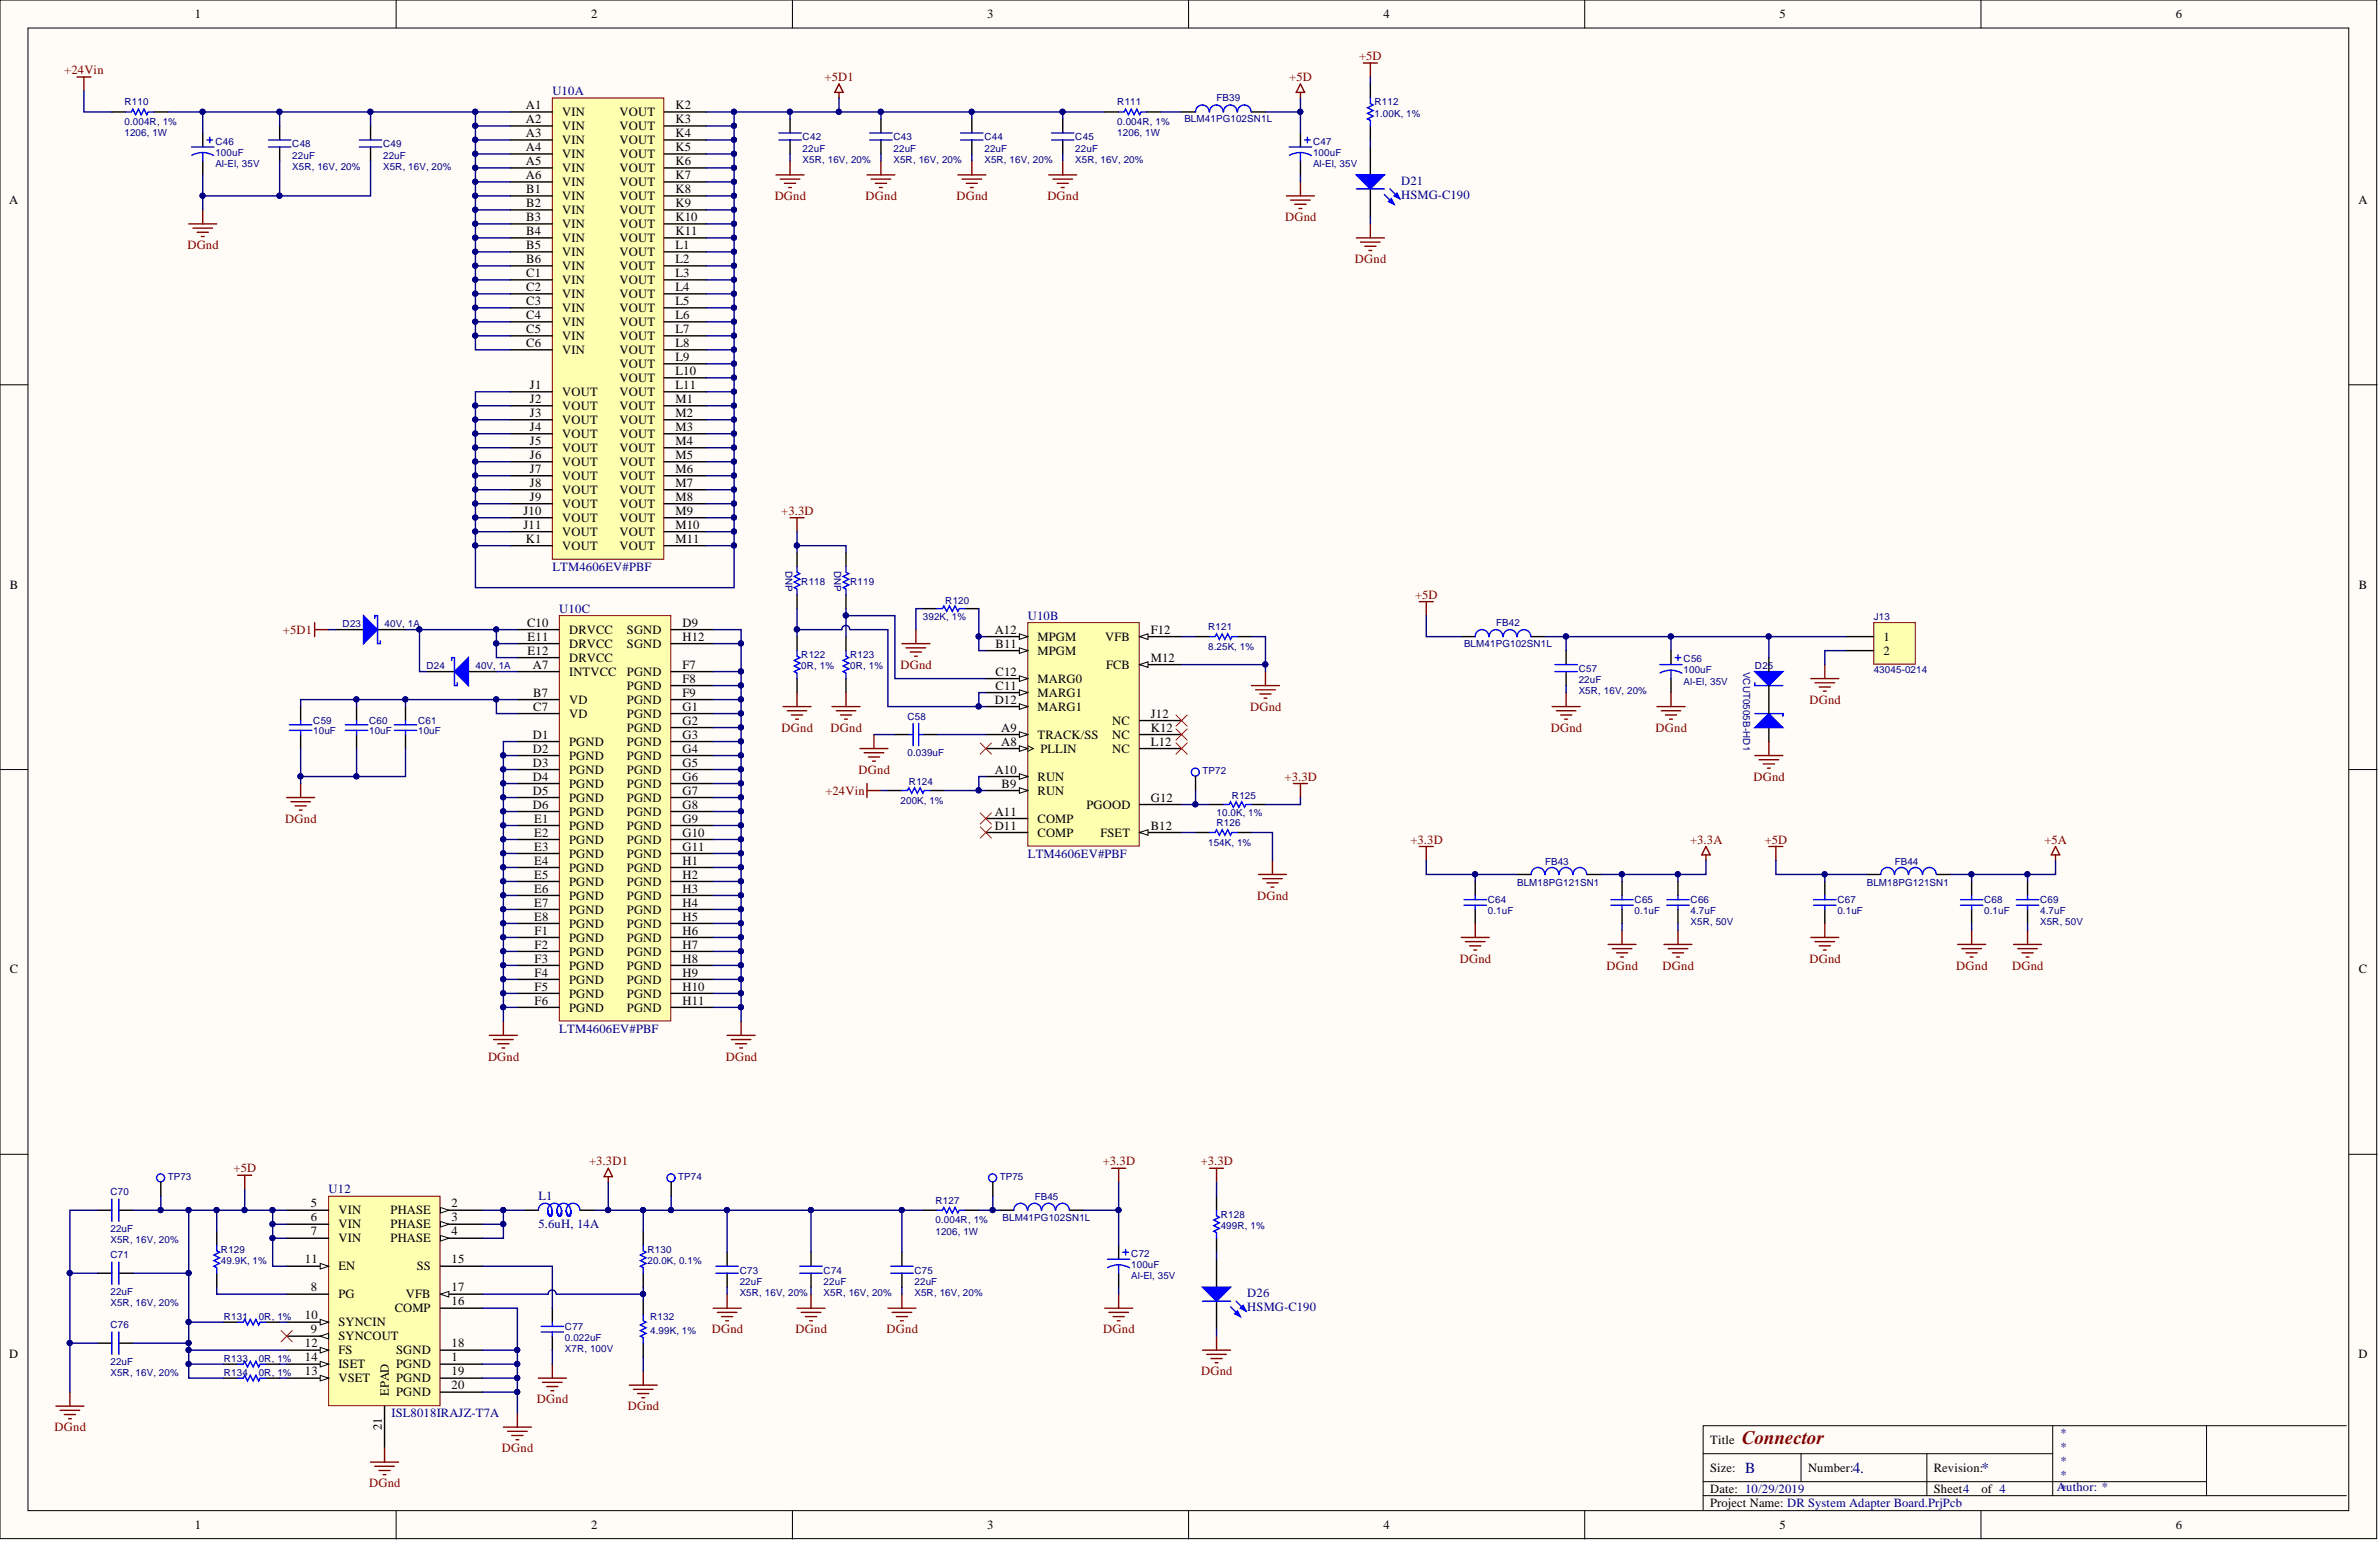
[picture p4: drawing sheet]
<svg xmlns="http://www.w3.org/2000/svg" width="431mm" height="279mm" viewBox="0 0 431 279" stroke-linecap="round" stroke-linejoin="round" font-family="sans-serif">
<defs><g id="words">
<text font-size="3.5" fill="#800000" x="316" y="261.8">Connector</text>
<g font-size="2.8" fill="#000080">
<text x="316.5" y="267">B</text>
<text x="336" y="267">4.</text>
<text x="359.3" y="267">*</text>
</g>
<g font-size="2.3">
<text x="35.3" y="3.3">1</text>
<text x="107.2" y="3.3">2</text>
<text x="179" y="3.3">3</text>
<text x="250.9" y="3.3">4</text>
<text x="322.7" y="3.3">5</text>
<text x="394.6" y="3.3">6</text>
<text x="95.4" y="19.8">A1</text>
<text x="95.4" y="22.3">A2</text>
<text x="101.9" y="21.1">VIN</text>
<text x="101.9" y="23.6">VIN</text>
<text x="112.3" y="21.1">VOUT</text>
<text x="112.3" y="23.6">VOUT</text>
<text x="122.5" y="19.8">K2</text>
<text x="122.5" y="22.3">K3</text>
<text x="95.4" y="24.9">A3</text>
<text x="95.4" y="27.4">A4</text>
<text x="95.4" y="29.9">A5</text>
<text x="101.9" y="26.1">VIN</text>
<text x="101.9" y="28.7">VIN</text>
<text x="112.3" y="26.1">VOUT</text>
<text x="112.3" y="28.7">VOUT</text>
<text x="122.5" y="24.9">K4</text>
<text x="122.5" y="27.4">K5</text>
<text x="122.5" y="29.9">K6</text>
<text x="95.4" y="32.5">A6</text>
<text x="95.4" y="35">B1</text>
<text x="101.9" y="31.2">VIN</text>
<text x="101.9" y="33.7">VIN</text>
<text x="112.3" y="31.2">VOUT</text>
<text x="112.3" y="33.7">VOUT</text>
<text x="122.5" y="32.5">K7</text>
<text x="122.5" y="35">K8</text>
<text x="1.7" y="37">A</text>
<text x="95.4" y="37.6">B2</text>
<text x="95.4" y="40.1">B3</text>
<text x="101.9" y="36.3">VIN</text>
<text x="101.9" y="38.8">VIN</text>
<text x="101.9" y="41.4">VIN</text>
<text x="112.3" y="41.4">VOUT</text>
<text x="112.3" y="36.3">VOUT</text>
<text x="112.3" y="38.8">VOUT</text>
<text x="122.5" y="40.1">K10</text>
<text x="122.5" y="37.6">K9</text>
<text x="427.7" y="37">A</text>
<text x="95.4" y="42.6">B4</text>
<text x="95.4" y="45.2">B5</text>
<text x="95.4" y="47.7">B6</text>
<text x="101.9" y="43.9">VIN</text>
<text x="101.9" y="46.4">VIN</text>
<text x="112.3" y="43.9">VOUT</text>
<text x="112.3" y="46.4">VOUT</text>
<text x="122.5" y="42.6">K11</text>
<text x="122.5" y="45.2">L1</text>
<text x="122.5" y="47.7">L2</text>
<text x="95.4" y="50.2">C1</text>
<text x="95.4" y="52.8">C2</text>
<text x="101.9" y="49">VIN</text>
<text x="101.9" y="51.5">VIN</text>
<text x="112.3" y="49">VOUT</text>
<text x="112.3" y="51.5">VOUT</text>
<text x="122.5" y="50.2">L3</text>
<text x="122.5" y="52.8">L4</text>
<text x="95.4" y="55.3">C3</text>
<text x="95.4" y="57.8">C4</text>
<text x="101.9" y="54">VIN</text>
<text x="101.9" y="56.6">VIN</text>
<text x="101.9" y="59.1">VIN</text>
<text x="112.3" y="54">VOUT</text>
<text x="112.3" y="56.6">VOUT</text>
<text x="112.3" y="59.1">VOUT</text>
<text x="122.5" y="55.3">L5</text>
<text x="122.5" y="57.8">L6</text>
<text x="95.4" y="60.4">C5</text>
<text x="95.4" y="62.9">C6</text>
<text x="101.9" y="61.6">VIN</text>
<text x="101.9" y="64.2">VIN</text>
<text x="112.3" y="61.6">VOUT</text>
<text x="112.3" y="64.2">VOUT</text>
<text x="122.5" y="60.4">L7</text>
<text x="122.5" y="62.9">L8</text>
<text x="122.5" y="65.5">L9</text>
<text x="96.1" y="70.5">J1</text>
<text x="101.9" y="71.8">VOUT</text>
<text x="112.3" y="69.3">VOUT</text>
<text x="112.3" y="71.8">VOUT</text>
<text x="112.3" y="66.7">VOUT</text>
<text x="122.5" y="68">L10</text>
<text x="122.5" y="70.5">L11</text>
<text x="96.1" y="73.1">J2</text>
<text x="96.1" y="75.6">J3</text>
<text x="101.9" y="74.3">VOUT</text>
<text x="101.9" y="76.9">VOUT</text>
<text x="112.3" y="74.3">VOUT</text>
<text x="112.3" y="76.9">VOUT</text>
<text x="122.5" y="73.1">M1</text>
<text x="122.5" y="75.6">M2</text>
<text x="96.1" y="78.1">J4</text>
<text x="96.1" y="80.7">J5</text>
<text x="96.1" y="83.2">J6</text>
<text x="101.9" y="79.4">VOUT</text>
<text x="101.9" y="81.9">VOUT</text>
<text x="112.3" y="79.4">VOUT</text>
<text x="112.3" y="81.9">VOUT</text>
<text x="122.5" y="78.1">M3</text>
<text x="122.5" y="80.7">M4</text>
<text x="122.5" y="83.2">M5</text>
<text x="96.1" y="85.7">J7</text>
<text x="96.1" y="88.3">J8</text>
<text x="101.9" y="84.5">VOUT</text>
<text x="101.9" y="87">VOUT</text>
<text x="101.9" y="89.6">VOUT</text>
<text x="112.3" y="84.5">VOUT</text>
<text x="112.3" y="87">VOUT</text>
<text x="112.3" y="89.6">VOUT</text>
<text x="122.5" y="85.7">M6</text>
<text x="122.5" y="88.3">M7</text>
<text x="94.9" y="93.4">J10</text>
<text x="94.9" y="95.9">J11</text>
<text x="96.1" y="90.8">J9</text>
<text x="101.9" y="94.6">VOUT</text>
<text x="101.9" y="92.1">VOUT</text>
<text x="112.3" y="92.1">VOUT</text>
<text x="112.3" y="94.6">VOUT</text>
<text x="122.5" y="95.9">M10</text>
<text x="122.5" y="90.8">M8</text>
<text x="122.5" y="93.4">M9</text>
<text x="95.4" y="98.4">K1</text>
<text x="101.9" y="97.2">VOUT</text>
<text x="101.9" y="99.7">VOUT</text>
<text x="112.3" y="97.2">VOUT</text>
<text x="112.3" y="99.7">VOUT</text>
<text x="122.5" y="98.4">M11</text>
<text x="1.8" y="106.7">B</text>
<text x="427.8" y="106.7">B</text>
<text x="95.6" y="113.7">C10</text>
<text x="123.8" y="113.7">D9</text>
<text x="95.7" y="116.2">E11</text>
<text x="95.7" y="118.7">E12</text>
<text x="103.2" y="117.5">DRVCC</text>
<text x="103.2" y="120">DRVCC</text>
<text x="103.2" y="114.9">DRVCC</text>
<text x="113.7" y="117.5">SGND</text>
<text x="113.7" y="114.9">SGND</text>
<text x="123.8" y="116.2">H12</text>
<text x="180.4" y="114.9">A12</text>
<text x="180.6" y="117.5">B11</text>
<text x="188.2" y="116.2">MPGM</text>
<text x="188.2" y="118.7">MPGM</text>
<text x="200.4" y="116.2">VFB</text>
<text x="208.7" y="120">M12</text>
<text x="208.7" y="114.9">F12</text>
<text x="341.6" y="116.2">1</text>
<text x="341.6" y="118.7">2</text>
<text x="96.6" y="121.3">A7</text>
<text x="103.2" y="122.5">INTVCC</text>
<text x="113.7" y="122.5">PGND</text>
<text x="113.7" y="125.1">PGND</text>
<text x="123.8" y="121.3">F7</text>
<text x="123.8" y="123.8">F8</text>
<text x="180.6" y="125.1">C11</text>
<text x="180.6" y="122.5">C12</text>
<text x="188.2" y="123.8">MARG0</text>
<text x="200.6" y="121.3">FCB</text>
<text x="96.7" y="126.3">B7</text>
<text x="96.7" y="128.9">C7</text>
<text x="103.2" y="127.6">VD</text>
<text x="103.2" y="130.1">VD</text>
<text x="113.7" y="130.1">PGND</text>
<text x="113.7" y="127.6">PGND</text>
<text x="123.8" y="128.9">G1</text>
<text x="123.8" y="131.4">G2</text>
<text x="123.8" y="126.3">F9</text>
<text x="180.4" y="127.6">D12</text>
<text x="188.2" y="126.3">MARG1</text>
<text x="188.2" y="128.9">MARG1</text>
<text x="201.7" y="131.4">NC</text>
<text x="208.7" y="130.1">J12</text>
<text x="96.6" y="133.9">D1</text>
<text x="96.6" y="136.5">D2</text>
<text x="103.2" y="135.2">PGND</text>
<text x="103.2" y="137.8">PGND</text>
<text x="113.7" y="132.7">PGND</text>
<text x="113.7" y="135.2">PGND</text>
<text x="113.7" y="137.8">PGND</text>
<text x="123.8" y="133.9">G3</text>
<text x="123.8" y="136.5">G4</text>
<text x="181.6" y="135.2">A8</text>
<text x="181.6" y="132.7">A9</text>
<text x="188.2" y="133.9">TRACK/SS</text>
<text x="188.7" y="136.5">PLLIN</text>
<text x="201.7" y="133.9">NC</text>
<text x="201.7" y="136.5">NC</text>
<text x="208.7" y="132.7">K12</text>
<text x="208.7" y="135.2">L12</text>
<text x="96.6" y="139">D3</text>
<text x="96.6" y="141.6">D4</text>
<text x="103.2" y="140.3">PGND</text>
<text x="103.2" y="142.8">PGND</text>
<text x="113.7" y="140.3">PGND</text>
<text x="113.7" y="142.8">PGND</text>
<text x="123.8" y="139">G5</text>
<text x="123.8" y="141.6">G6</text>
<text x="180.4" y="140.3">A10</text>
<text x="181.7" y="142.8">B9</text>
<text x="188.2" y="141.6">RUN</text>
<text x="96.6" y="144.1">D5</text>
<text x="96.6" y="146.6">D6</text>
<text x="96.9" y="149.2">E1</text>
<text x="103.2" y="145.4">PGND</text>
<text x="103.2" y="147.9">PGND</text>
<text x="113.7" y="145.4">PGND</text>
<text x="113.7" y="147.9">PGND</text>
<text x="123.8" y="144.1">G7</text>
<text x="123.8" y="146.6">G8</text>
<text x="123.8" y="149.2">G9</text>
<text x="180.4" y="147.9">A11</text>
<text x="188.2" y="149.2">COMP</text>
<text x="188.2" y="144.1">RUN</text>
<text x="197" y="146.6">PGOOD</text>
<text x="208.7" y="145.4">G12</text>
<text x="96.9" y="151.7">E2</text>
<text x="96.9" y="154.2">E3</text>
<text x="103.2" y="150.4">PGND</text>
<text x="103.2" y="153">PGND</text>
<text x="103.2" y="155.5">PGND</text>
<text x="113.7" y="153">PGND</text>
<text x="113.7" y="155.5">PGND</text>
<text x="113.7" y="150.4">PGND</text>
<text x="123.8" y="151.7">G10</text>
<text x="123.8" y="154.2">G11</text>
<text x="180.4" y="150.4">D11</text>
<text x="188.2" y="151.7">COMP</text>
<text x="199.6" y="151.7">FSET</text>
<text x="208.7" y="150.4">B12</text>
<text x="96.9" y="156.8">E4</text>
<text x="96.9" y="159.3">E5</text>
<text x="96.9" y="161.8">E6</text>
<text x="103.2" y="158">PGND</text>
<text x="103.2" y="160.6">PGND</text>
<text x="113.7" y="158">PGND</text>
<text x="113.7" y="160.6">PGND</text>
<text x="123.8" y="156.8">H1</text>
<text x="123.8" y="159.3">H2</text>
<text x="123.8" y="161.8">H3</text>
<text x="96.9" y="164.4">E7</text>
<text x="96.9" y="166.9">E8</text>
<text x="103.2" y="163.1">PGND</text>
<text x="103.2" y="165.7">PGND</text>
<text x="113.7" y="163.1">PGND</text>
<text x="113.7" y="165.7">PGND</text>
<text x="123.8" y="164.4">H4</text>
<text x="123.8" y="166.9">H5</text>
<text x="97" y="169.5">F1</text>
<text x="97" y="172">F2</text>
<text x="103.2" y="170.7">PGND</text>
<text x="103.2" y="173.3">PGND</text>
<text x="103.2" y="168.2">PGND</text>
<text x="113.7" y="168.2">PGND</text>
<text x="113.7" y="170.7">PGND</text>
<text x="113.7" y="173.3">PGND</text>
<text x="123.8" y="169.5">H6</text>
<text x="123.8" y="172">H7</text>
<text x="1.8" y="176.5">C</text>
<text x="97" y="174.5">F3</text>
<text x="97" y="177.1">F4</text>
<text x="97" y="179.6">F5</text>
<text x="103.2" y="175.8">PGND</text>
<text x="103.2" y="178.3">PGND</text>
<text x="113.7" y="175.8">PGND</text>
<text x="113.7" y="178.3">PGND</text>
<text x="123.8" y="179.6">H10</text>
<text x="123.8" y="174.5">H8</text>
<text x="123.8" y="177.1">H9</text>
<text x="427.8" y="176.5">C</text>
<text x="97" y="182.1">F6</text>
<text x="103.2" y="180.9">PGND</text>
<text x="103.2" y="183.4">PGND</text>
<text x="113.7" y="180.9">PGND</text>
<text x="113.7" y="183.4">PGND</text>
<text x="123.8" y="182.1">H11</text>
<text x="56.4" y="218.9">5</text>
<text x="56.4" y="221.5">6</text>
<text x="61.4" y="220.2">VIN</text>
<text x="70.8" y="220.2">PHASE</text>
<text x="81.9" y="218.9">2</text>
<text x="81.9" y="221.5">3</text>
<text x="56.4" y="224">7</text>
<text x="61.4" y="222.7">VIN</text>
<text x="61.4" y="225.3">VIN</text>
<text x="70.8" y="225.3">PHASE</text>
<text x="70.8" y="222.7">PHASE</text>
<text x="81.9" y="224">4</text>
<text x="55.3" y="229.1">11</text>
<text x="61.4" y="230.3">EN</text>
<text x="75.6" y="230.3">SS</text>
<text x="81.9" y="229.1">15</text>
<text x="55.3" y="239.2">10</text>
<text x="56.4" y="234.1">8</text>
<text x="61.4" y="235.4">PG</text>
<text x="71.6" y="238">COMP</text>
<text x="73.6" y="235.4">VFB</text>
<text x="81.9" y="236.7">16</text>
<text x="81.9" y="234.1">17</text>
<text x="55.3" y="244.3">12</text>
<text x="56.4" y="241.8">9</text>
<text x="61.4" y="243">SYNCOUT</text>
<text x="61.4" y="240.5">SYNCIN</text>
<text x="61.4" y="245.6">FS</text>
<text x="71.9" y="245.6">SGND</text>
<text x="81.9" y="244.3">18</text>
<text x="1.7" y="246.2">D</text>
<text x="55.3" y="249.4">13</text>
<text x="55.3" y="246.8">14</text>
<text x="61.4" y="250.6">VSET</text>
<text x="61.4" y="248.1">ISET</text>
<text x="71.9" y="250.6">PGND</text>
<text x="71.9" y="248.1">PGND</text>
<text x="81.9" y="249.4">19</text>
<text x="81.9" y="251.9">20</text>
<text x="81.9" y="246.8">1</text>
<text x="427.7" y="246.2">D</text>
<text x="70.5" y="253.2" transform="rotate(-90 70.5 253.2)">EPAD</text>
<text x="71.9" y="253.2">PGND</text>
<text x="69.2" y="259.3" transform="rotate(-90 69.2 259.3)">21</text>
<text x="310.1" y="261.8">Title</text>
<text x="310.1" y="266.9">Size:</text>
<text x="327.9" y="266.9">Number:</text>
<text x="350.7" y="266.9">Revision:</text>
<text x="310.1" y="270.7">Date: 10/29/2019</text>
<text x="310.1" y="273.2">Project Name: DR System Adapter Board.PrjPcb</text>
<text x="350.7" y="270.7">Sheet4</text>
<text x="359.3" y="270.7">of 4</text>
<text x="35.3" y="277.3">1</text>
<text x="107.2" y="277.3">2</text>
<text x="179" y="277.3">3</text>
<text x="250.9" y="277.3">4</text>
<text x="322.7" y="277.3">5</text>
<text x="394.6" y="277.3">6</text>
</g>
<g font-size="2.3" fill="#800000">
<text x="246.5" y="10.9">+5D</text>
<text x="11.7" y="13.5">+24Vin</text>
<text x="149.5" y="14.7">+5D1</text>
<text x="233.8" y="14.7">+5D</text>
<text x="140.5" y="36.3">DGnd</text>
<text x="157" y="36.3">DGnd</text>
<text x="173.5" y="36.3">DGnd</text>
<text x="189.9" y="36.3">DGnd</text>
<text x="233.1" y="40.1">DGnd</text>
<text x="34" y="45.2">DGnd</text>
<text x="245.7" y="47.7">DGnd</text>
<text x="141.7" y="93.4">+3.3D</text>
<text x="256.6" y="108.6">+5D</text>
<text x="51.3" y="114.9">+5D1</text>
<text x="163.3" y="121.3">DGnd</text>
<text x="226.7" y="128.9">DGnd</text>
<text x="328.2" y="127.6">DGnd</text>
<text x="141.8" y="132.7">DGnd</text>
<text x="150.6" y="132.7">DGnd</text>
<text x="281.2" y="132.7">DGnd</text>
<text x="300.3" y="132.7">DGnd</text>
<text x="155.7" y="140.3">DGnd</text>
<text x="233" y="141.6">+3.3D</text>
<text x="318" y="141.6">DGnd</text>
<text x="51.7" y="149.2">DGnd</text>
<text x="149.7" y="144.1">+24Vin</text>
<text x="255.8" y="153">+3.3D</text>
<text x="306.5" y="153">+3.3A</text>
<text x="320" y="153">+5D</text>
<text x="370.8" y="153">+5A</text>
<text x="228" y="163.1">DGnd</text>
<text x="264.8" y="174.5">DGnd</text>
<text x="291.4" y="175.8">DGnd</text>
<text x="301.5" y="175.8">DGnd</text>
<text x="328.2" y="174.5">DGnd</text>
<text x="354.8" y="175.8">DGnd</text>
<text x="364.9" y="175.8">DGnd</text>
<text x="88.5" y="192.3">DGnd</text>
<text x="131.6" y="192.3">DGnd</text>
<text x="42.4" y="212.6">+5D</text>
<text x="106.8" y="211.3">+3.3D1</text>
<text x="200" y="211.3">+3.3D</text>
<text x="217.8" y="211.3">+3.3D</text>
<text x="129.1" y="241.8">DGnd</text>
<text x="144.3" y="241.8">DGnd</text>
<text x="160.8" y="241.8">DGnd</text>
<text x="200.1" y="241.8">DGnd</text>
<text x="217.8" y="249.4">DGnd</text>
<text x="97.4" y="254.4">DGnd</text>
<text x="113.9" y="255.7">DGnd</text>
<text x="9.9" y="259.5">DGnd</text>
<text x="91" y="263.3">DGnd</text>
<text x="66.9" y="269.7">DGnd</text>
</g>
<g font-size="2.3" fill="#000080">
<text x="100.2" y="17.3">U10A</text>
<text x="254.1" y="33.5">D21</text>
<text x="254.1" y="36">HSMG-C190</text>
<text x="100.2" y="103.5">LTM4606EV#PBF</text>
<text x="101.4" y="111.1">U10C</text>
<text x="186.4" y="112.4">U10B</text>
<text x="186.4" y="155.5">LTM4606EV#PBF</text>
<text x="101.4" y="187.2">LTM4606EV#PBF</text>
<text x="59.6" y="216.4">U12</text>
<text x="97.6" y="217.7">L1</text>
<text x="97.6" y="222.7">5.6uH, 14A</text>
<text x="226.2" y="237.7">HSMG-C190</text>
<text x="226.2" y="235.2">D26</text>
<text x="71" y="257">ISL8018IRAJZ-T7A</text>
<text x="373.5" y="260.5">*</text>
<text x="373.5" y="263.1">*</text>
<text x="373.5" y="265.6">*</text>
<text x="373.5" y="268.1">*</text>
<text x="373" y="270.4">A</text>
<text x="373.5" y="270.7">*uthor: *</text>
</g>
<g font-size="1.8" fill="#000080">
<text x="22.6" y="19.1">R110</text>
<text x="22.6" y="22.7">0.004R, 1%</text>
<text x="202.6" y="19.1">R111</text>
<text x="202.6" y="22.7">0.004R, 1%</text>
<text x="214.8" y="22.2">BLM41PG102SN1L</text>
<text x="220.6" y="18.4">FB39</text>
<text x="249.3" y="19.1">R112</text>
<text x="249.3" y="21.1">1.00K, 1%</text>
<text x="22.6" y="24.7">1206, 1W</text>
<text x="39.1" y="28.2">100uF</text>
<text x="39.1" y="26.2">C46</text>
<text x="53" y="26.7">C48</text>
<text x="53" y="28.8">22uF</text>
<text x="69.5" y="26.7">C49</text>
<text x="69.5" y="28.8">22uF</text>
<text x="145.6" y="29.5">X5R, 16V, 20%</text>
<text x="145.6" y="25.5">C42</text>
<text x="145.6" y="27.5">22uF</text>
<text x="162" y="29.5">X5R, 16V, 20%</text>
<text x="162" y="25.5">C43</text>
<text x="162" y="27.5">22uF</text>
<text x="178.5" y="29.5">X5R, 16V, 20%</text>
<text x="178.5" y="25.5">C44</text>
<text x="178.5" y="27.5">22uF</text>
<text x="195" y="29.5">X5R, 16V, 20%</text>
<text x="195" y="25.5">C45</text>
<text x="195" y="27.5">22uF</text>
<text x="202.6" y="24.7">1206, 1W</text>
<text x="238.1" y="28.2">100uF</text>
<text x="238.1" y="26.2">C47</text>
<text x="39.1" y="30.3">Al-El, 35V</text>
<text x="53" y="30.8">X5R, 16V, 20%</text>
<text x="69.5" y="30.8">X5R, 16V, 20%</text>
<text x="238.1" y="30.3">Al-El, 35V</text>
<text x="142.4" y="103.5" transform="rotate(90 142.4 103.5)">DNP</text>
<text x="145.3" y="106.1">R118</text>
<text x="151.3" y="103.5" transform="rotate(90 151.3 103.5)">DNP</text>
<text x="154.2" y="106.1">R119</text>
<text x="62.1" y="113.7">D23</text>
<text x="69.7" y="113.7">40V, 1A</text>
<text x="167.4" y="112.5">392K, 1%</text>
<text x="171.4" y="109.4">R120</text>
<text x="271.3" y="113.5">FB42</text>
<text x="339.8" y="112.5">J13</text>
<text x="145.3" y="119.3">R122</text>
<text x="154.2" y="119.3">R123</text>
<text x="219.1" y="114.2">R121</text>
<text x="219.1" y="117.8">8.25K, 1%</text>
<text x="265.5" y="117.3">BLM41PG102SN1L</text>
<text x="77.3" y="121.3">D24</text>
<text x="86.2" y="121.3">40V, 1A</text>
<text x="145.3" y="121.3">0R, 1%</text>
<text x="154.2" y="121.3">0R, 1%</text>
<text x="286.3" y="125.9">X5R, 16V, 20%</text>
<text x="286.3" y="121.9">C57</text>
<text x="286.3" y="123.9">22uF</text>
<text x="305.3" y="122.1">100uF</text>
<text x="305.3" y="124.1">Al-El, 35V</text>
<text x="305.3" y="120.1">C56</text>
<text x="316.1" y="121.8" transform="rotate(90 316.1 121.8)">VCUT0505B-HD1</text>
<text x="318.3" y="121.3">D25</text>
<text x="339.8" y="122.1">43045-0214</text>
<text x="56.8" y="131.2">C59</text>
<text x="66.9" y="131.2">C60</text>
<text x="75.8" y="131.2">C61</text>
<text x="164.6" y="130.5">C58</text>
<text x="56.8" y="133">10uF</text>
<text x="66.9" y="133">10uF</text>
<text x="75.8" y="133">10uF</text>
<text x="164.6" y="137.1">0.039uF</text>
<text x="164.8" y="142.4">R124</text>
<text x="218.1" y="140.4">TP72</text>
<text x="163.3" y="145.7">200K, 1%</text>
<text x="220.6" y="149.8">R126</text>
<text x="220.6" y="148">10.0K, 1%</text>
<text x="223.4" y="144.9">R125</text>
<text x="219.1" y="153.3">154K, 1%</text>
<text x="275.1" y="160.7">BLM18PG121SN1</text>
<text x="280.2" y="156.9">FB43</text>
<text x="338.5" y="160.7">BLM18PG121SN1</text>
<text x="343.6" y="156.9">FB44</text>
<text x="269.8" y="163.7">C64</text>
<text x="269.8" y="165.7">0.1uF</text>
<text x="296.5" y="163.7">C65</text>
<text x="296.5" y="165.7">0.1uF</text>
<text x="306.6" y="167.8">X5R, 50V</text>
<text x="306.6" y="163.7">C66</text>
<text x="306.6" y="165.7">4.7uF</text>
<text x="333.2" y="163.7">C67</text>
<text x="333.2" y="165.7">0.1uF</text>
<text x="359.8" y="163.7">C68</text>
<text x="359.8" y="165.7">0.1uF</text>
<text x="370" y="167.8">X5R, 50V</text>
<text x="370" y="163.7">C69</text>
<text x="370" y="165.7">4.7uF</text>
<text x="30.4" y="213.9">TP73</text>
<text x="123" y="213.9">TP74</text>
<text x="181.3" y="213.9">TP75</text>
<text x="20" y="216.7">C70</text>
<text x="169.7" y="218.2">R127</text>
<text x="169.7" y="221.8">0.004R, 1%</text>
<text x="181.8" y="221.3">BLM41PG102SN1L</text>
<text x="187.7" y="217.5">FB45</text>
<text x="221.4" y="220.8">R128</text>
<text x="20" y="225.4">X5R, 16V, 20%</text>
<text x="20" y="223.3">22uF</text>
<text x="40.1" y="227.1">R129</text>
<text x="117.4" y="227.1">R130</text>
<text x="169.7" y="223.8">1206, 1W</text>
<text x="205.2" y="227.9">C72</text>
<text x="221.4" y="222.8">499R, 1%</text>
<text x="20" y="228.1">C71</text>
<text x="40.1" y="229.2">49.9K, 1%</text>
<text x="117.4" y="229.2">20.0K, 0.1%</text>
<text x="134.2" y="230.9">C73</text>
<text x="134.2" y="233">22uF</text>
<text x="149.4" y="230.9">C74</text>
<text x="149.4" y="233">22uF</text>
<text x="165.9" y="230.9">C75</text>
<text x="165.9" y="233">22uF</text>
<text x="205.2" y="229.9">100uF</text>
<text x="205.2" y="231.9">Al-El, 35V</text>
<text x="20" y="236.8">X5R, 16V, 20%</text>
<text x="20" y="234.7">22uF</text>
<text x="40.6" y="239.3">R131</text>
<text x="46.9" y="239.3">0R, 1%</text>
<text x="117.9" y="239.3">R132</text>
<text x="134.2" y="235">X5R, 16V, 20%</text>
<text x="149.4" y="235">X5R, 16V, 20%</text>
<text x="165.9" y="235">X5R, 16V, 20%</text>
<text x="20" y="240.8">C76</text>
<text x="102.5" y="245.1">X7R, 100V</text>
<text x="102.5" y="241.1">C77</text>
<text x="102.5" y="243.1">0.022uF</text>
<text x="117.9" y="241.8">4.99K, 1%</text>
<text x="20" y="249.5">X5R, 16V, 20%</text>
<text x="20" y="247.4">22uF</text>
<text x="40.6" y="249.5">R134</text>
<text x="40.6" y="246.9">R133</text>
<text x="46.9" y="249.5">0R, 1%</text>
<text x="46.9" y="246.9">0R, 1%</text>
</g>
</g></defs>
<g fill="#fffcf8" stroke="#000" stroke-width=".18">
<path d="M0 0h431v279h-431z"/>
<path d="M5.1 5.1h420.9v268.8h-420.9z"/>
</g>
<g fill="none" stroke="#000" stroke-width=".18">
<path d="M71.8 0v5.1M143.7 0v5.1M215.6 0v5.1M287.4 0v5.1M359.3 0v5.1M0 69.8h5.1M426 69.8h5.1M0 139.5h5.1M426 139.5h5.1M0 209.3h5.1M426 209.3h5.1M372.3 258.5v12.7"/>
<path d="M400.2 258.5h-91.3v15.2M425.5 258.5h-25.3v12.7M71.8 274v5M143.7 274v5M215.6 274v5M287.4 274v5M308.9 263.6h63.4M308.9 271.2h116.6M308.9 268.6h91.3M326.6 263.6v5M349.5 263.6v7.6M359.3 274v5"/>
</g>
<path d="M100.2 17.8h20.2v83.6h-20.2z" fill="#ffffb0" stroke="#800000" stroke-width=".18"/>
<g fill="none" stroke="#000" stroke-width=".25">
<path d="M92.6 20.3h7.6M92.6 22.8h7.6M92.6 25.4h7.6M92.6 27.9h7.6M92.6 30.4h7.6M92.6 33h7.6M92.6 35.5h7.6M92.6 38.1h7.6M120.5 20.3h7.6M120.5 22.8h7.6M120.5 25.4h7.6M120.5 27.9h7.6"/>
<path d="M120.5 30.4h7.6M120.5 33h7.6M120.5 35.5h7.6M120.5 38.1h7.6M92.6 40.6h7.6M92.6 43.1h7.6M92.6 45.7h7.6M92.6 48.2h7.6M92.6 50.7h7.6M92.6 53.3h7.6M92.6 55.8h7.6M92.6 58.4h7.6"/>
<path d="M120.5 40.6h7.6M120.5 43.1h7.6M120.5 45.7h7.6M120.5 48.2h7.6M120.5 50.7h7.6M120.5 53.3h7.6M120.5 55.8h7.6M120.5 58.4h7.6M92.6 60.9h7.6M92.6 63.4h7.6M92.6 71h7.6M92.6 73.6h7.6"/>
<path d="M92.6 76.1h7.6M92.6 78.6h7.6M120.5 60.9h7.6M120.5 63.4h7.6M120.5 71h7.6M120.5 73.6h7.6M120.5 76.1h7.6M120.5 78.6h7.6M120.5 68.5h7.6M120.5 66h7.6M92.6 93.9h7.6M92.6 96.4h7.6"/>
<path d="M92.6 81.2h7.6M92.6 83.7h7.6M92.6 86.3h7.6M92.6 88.8h7.6M92.6 98.9h7.6M92.6 91.3h7.6M120.5 93.9h7.6M120.5 96.4h7.6M120.5 81.2h7.6M120.5 83.7h7.6M120.5 86.3h7.6M120.5 88.8h7.6"/>
<path d="M120.5 98.9h7.6M120.5 91.3h7.6"/>
</g>
<path d="M186.4 112.9h20.2v40.5h-20.2z" fill="#ffffb0" stroke="#800000" stroke-width=".18"/>
<path d="M178.8 135.7h7.6" fill="none" stroke="#000" stroke-width=".25"/>
<path d="M186.4 135.2l1 .5-1 .5" fill="none" stroke="#000" stroke-width=".18"/>
<path d="M184.9 135.2l1.5 .5-1.5 .5z" fill="#fffcf8"/>
<path d="M184.9 135.2l1.5 .5-1.5 .5z" fill="none" stroke="#000" stroke-width=".18"/>
<path d="M178.8 133.2h7.6" fill="none" stroke="#000" stroke-width=".25"/>
<path d="M184.9 132.7l1.5 .5-1.5 .5z" fill="#fffcf8"/>
<path d="M184.9 132.7l1.5 .5-1.5 .5z" fill="none" stroke="#000" stroke-width=".18"/>
<path d="M178.8 140.8h7.6" fill="none" stroke="#000" stroke-width=".25"/>
<path d="M184.9 140.3l1.5 .5-1.5 .5z" fill="#fffcf8"/>
<path d="M184.9 140.3l1.5 .5-1.5 .5z" fill="none" stroke="#000" stroke-width=".18"/>
<path d="M178.8 115.4h7.6M178.8 148.4h7.6" fill="none" stroke="#000" stroke-width=".25"/>
<path d="M184.9 114.9l1.5 .5-1.5 .5z" fill="#fffcf8"/>
<path d="M184.9 114.9l1.5 .5-1.5 .5z" fill="none" stroke="#000" stroke-width=".18"/>
<path d="M178.8 143.3h7.6" fill="none" stroke="#000" stroke-width=".25"/>
<path d="M184.9 142.8l1.5 .5-1.5 .5z" fill="#fffcf8"/>
<path d="M184.9 142.8l1.5 .5-1.5 .5z" fill="none" stroke="#000" stroke-width=".18"/>
<path d="M178.8 118h7.6" fill="none" stroke="#000" stroke-width=".25"/>
<path d="M184.9 117.5l1.5 .5-1.5 .5z" fill="#fffcf8"/>
<path d="M184.9 117.5l1.5 .5-1.5 .5z" fill="none" stroke="#000" stroke-width=".18"/>
<path d="M206.7 150.9h7.6" fill="none" stroke="#000" stroke-width=".25"/>
<path d="M206.7 150.9l1.5-.5v1z" fill="#fffcf8"/>
<path d="M206.7 150.9l1.5-.5v1z" fill="none" stroke="#000" stroke-width=".18"/>
<path d="M178.8 125.6h7.6" fill="none" stroke="#000" stroke-width=".25"/>
<path d="M184.9 125.1l1.5 .5-1.5 .5z" fill="#fffcf8"/>
<path d="M184.9 125.1l1.5 .5-1.5 .5z" fill="none" stroke="#000" stroke-width=".18"/>
<path d="M178.8 123h7.6" fill="none" stroke="#000" stroke-width=".25"/>
<path d="M184.9 122.5l1.5 .5-1.5 .5z" fill="#fffcf8"/>
<path d="M184.9 122.5l1.5 .5-1.5 .5z" fill="none" stroke="#000" stroke-width=".18"/>
<path d="M178.8 128.1h7.6M178.8 150.9h7.6" fill="none" stroke="#000" stroke-width=".25"/>
<path d="M184.9 127.6l1.5 .5-1.5 .5z" fill="#fffcf8"/>
<path d="M184.9 127.6l1.5 .5-1.5 .5z" fill="none" stroke="#000" stroke-width=".18"/>
<path d="M206.7 130.6h7.6M206.7 133.2h7.6M206.7 135.7h7.6M206.7 120.5h7.6" fill="none" stroke="#000" stroke-width=".25"/>
<path d="M206.7 120.5l1.5-.5v1z" fill="#fffcf8"/>
<path d="M206.7 120.5l1.5-.5v1z" fill="none" stroke="#000" stroke-width=".18"/>
<path d="M206.7 115.4h7.6" fill="none" stroke="#000" stroke-width=".25"/>
<path d="M206.7 115.4l1.5-.5v1z" fill="#fffcf8"/>
<path d="M206.7 115.4l1.5-.5v1z" fill="none" stroke="#000" stroke-width=".18"/>
<path d="M206.7 145.9h7.6" fill="none" stroke="#000" stroke-width=".25"/>
<path d="M101.4 111.6h20.2v73.5h-20.2z" fill="#ffffb0" stroke="#800000" stroke-width=".18"/>
<g fill="none" stroke="#000" stroke-width=".25">
<path d="M93.8 116.7h7.6M93.8 114.2h7.6M93.8 119.2h7.6M121.7 116.7h7.6M121.7 114.2h7.6M93.8 134.5h7.6M93.8 137h7.6M93.8 139.5h7.6M93.8 121.8h7.6M93.8 129.4h7.6M93.8 126.8h7.6M121.7 134.5h7.6"/>
<path d="M121.7 137h7.6M121.7 139.5h7.6M121.7 121.8h7.6M121.7 124.3h7.6M121.7 129.4h7.6M121.7 131.9h7.6M121.7 126.8h7.6M93.8 142.1h7.6M93.8 144.6h7.6M93.8 147.1h7.6M93.8 149.7h7.6M93.8 152.2h7.6"/>
<path d="M93.8 154.7h7.6M93.8 157.3h7.6M93.8 159.8h7.6M121.7 142.1h7.6M121.7 144.6h7.6M121.7 147.1h7.6M121.7 149.7h7.6M121.7 152.2h7.6M121.7 154.7h7.6M121.7 157.3h7.6M121.7 159.8h7.6M93.8 162.4h7.6"/>
<path d="M93.8 170h7.6M93.8 172.5h7.6M93.8 175h7.6M93.8 177.6h7.6M93.8 164.9h7.6M93.8 167.4h7.6M121.7 162.4h7.6M121.7 170h7.6M121.7 172.5h7.6M121.7 175h7.6M121.7 177.6h7.6M121.7 164.9h7.6"/>
<path d="M121.7 167.4h7.6M93.8 180.1h7.6M93.8 182.7h7.6M121.7 180.1h7.6M121.7 182.7h7.6"/>
</g>
<path d="M59.6 216.9h20.2v38h-20.2z" fill="#ffffb0" stroke="#800000" stroke-width=".18"/>
<path d="M79.9 219.4h7.6" fill="none" stroke="#000" stroke-width=".25"/>
<path d="M79.9 218.9l1.5 .5-1.5 .5z" fill="#fffcf8"/>
<path d="M79.9 218.9l1.5 .5-1.5 .5z" fill="none" stroke="#000" stroke-width=".18"/>
<path d="M79.9 224.5h7.6" fill="none" stroke="#000" stroke-width=".25"/>
<path d="M79.9 224l1.5 .5-1.5 .5z" fill="#fffcf8"/>
<path d="M79.9 224l1.5 .5-1.5 .5z" fill="none" stroke="#000" stroke-width=".18"/>
<path d="M52 219.4h7.6M52 222h7.6M52 224.5h7.6M52 234.7h7.6M52 249.9h7.6" fill="none" stroke="#000" stroke-width=".25"/>
<path d="M58.1 249.4l1.5 .5-1.5 .5z" fill="#fffcf8"/>
<path d="M58.1 249.4l1.5 .5-1.5 .5z" fill="none" stroke="#000" stroke-width=".18"/>
<path d="M52 247.3h7.6" fill="none" stroke="#000" stroke-width=".25"/>
<path d="M58.1 246.8l1.5 .5-1.5 .5z" fill="#fffcf8"/>
<path d="M58.1 246.8l1.5 .5-1.5 .5z" fill="none" stroke="#000" stroke-width=".18"/>
<path d="M79.9 229.6h7.6M79.9 237.2h7.6M79.9 234.7h7.6" fill="none" stroke="#000" stroke-width=".25"/>
<path d="M79.9 234.7l1.5-.6v1.1z" fill="#fffcf8"/>
<path d="M79.9 234.7l1.5-.6v1.1z" fill="none" stroke="#000" stroke-width=".18"/>
<path d="M52 229.6h7.6M79.9 244.8h7.6" fill="none" stroke="#000" stroke-width=".25"/>
<path d="M58.1 229.1l1.5 .5-1.5 .5z" fill="#fffcf8"/>
<path d="M58.1 229.1l1.5 .5-1.5 .5z" fill="none" stroke="#000" stroke-width=".18"/>
<path d="M52 242.3h7.6M79.9 249.9h7.6M79.9 252.4h7.6" fill="none" stroke="#000" stroke-width=".25"/>
<path d="M58.1 242.3l1.5-.5v1z" fill="#fffcf8"/>
<path d="M58.1 242.3l1.5-.5v1z" fill="none" stroke="#000" stroke-width=".18"/>
<path d="M52 239.7h7.6" fill="none" stroke="#000" stroke-width=".25"/>
<path d="M58.1 239.2l1.5 .5-1.5 .5z" fill="#fffcf8"/>
<path d="M58.1 239.2l1.5 .5-1.5 .5z" fill="none" stroke="#000" stroke-width=".18"/>
<path d="M52 244.8h7.6" fill="none" stroke="#000" stroke-width=".25"/>
<path d="M58.1 244.3l1.5 .5-1.5 .5z" fill="#fffcf8"/>
<path d="M58.1 244.3l1.5 .5-1.5 .5z" fill="none" stroke="#000" stroke-width=".18"/>
<path d="M79.9 222h7.6M79.9 247.3h7.6" fill="none" stroke="#000" stroke-width=".25"/>
<path d="M79.9 221.5l1.5 .5-1.5 .5z" fill="#fffcf8"/>
<path d="M79.9 221.5l1.5 .5-1.5 .5z" fill="none" stroke="#000" stroke-width=".18"/>
<g fill="none" stroke="#000" stroke-width=".25">
<path d="M60.9 114.2h5M68.5 114.2h5M17.8 219.4h2.5M21.6 219.4h2.5M29.2 214.4v2.5M95.1 219.4h2.5M105.2 219.4h2.6M121.7 214.4v2.5M167.4 219.4h2.5M175 219.4h2.5M180.1 214.4v2.5M181.3 219.4h2.6"/>
<path d="M194 219.4h2.5M17.8 230.8h2.5M21.6 230.8h2.5M39.3 223.2v2.6M39.3 230.8v2.6M40.6 239.7h2.5M48.2 239.7h2.5M100.2 237.2v2.5M116.7 223.2v2.6M116.7 230.8v2.6M116.7 235.9v2.6M131.9 227v2.6"/>
<path d="M131.9 230.8v2.6M147.1 227v2.6M147.1 230.8v2.6M163.6 227v2.6M163.6 230.8v2.6M202.9 225.8v2.5M202.9 230.8v2.6M17.8 243.5h2.5M21.6 243.5h2.5M40.6 249.9h2.5M40.6 247.3h2.5M48.2 249.9h2.5"/>
<path d="M48.2 247.3h2.5M69.7 254.9v7.7M100.2 242.3v2.5M116.7 243.5v2.6"/>
</g>
<g fill="none" stroke="#00f" stroke-width=".25">
<path d="M20.3 217.4v4.1M21.6 217.4v4.1M100.1 219.4a1.23 1.23 0 0 0-1.2-1.2 1.23 1.23 0 0 0-1.3 1.2M100.1 219.9v.1M100.2 219.4l-.1 .7M100.2 219.7h-.1M101 219.6h.1M101.1 219.9h.1M101.8 219.4a1.25 1.25 0 0 0-1.5-1.1 1.25 1.25 0 0 0-.9 1.7v.1M101.8 219.8h.1M101.9 219.4l-.1 .7M102.7 219.8l.1 .1"/>
<path d="M103.5 219.4a1.26 1.26 0 0 0-1.6-1.1 1.26 1.26 0 0 0-.8 1.8M103.5 219.9h.1M103.5 219.4v.7M105.2 219.4a1.25 1.25 0 0 0-1.6-1.1 1.25 1.25 0 0 0-.8 1.8M169.9 219.4h1l.3-.5 .5 1 .5-1 .5 1 .5-1 .5 1 .3-.5h1M186.3 219.4a1.23 1.23 0 0 0-1.2-1.2 1.23 1.23 0 0 0-1.2 1.2M188.9 219.4a1.23 1.23 0 0 0-1.3-1.2 1.23 1.23 0 0 0-1.2 1.2M191.4 219.4a1.23 1.23 0 0 0-1.2-1.2 1.23 1.23 0 0 0-1.3 1.2M193.9 219.4a1.23 1.23 0 0 0-1.2-1.2 1.23 1.23 0 0 0-1.2 1.2M20.3 228.8v4.1M21.6 228.8v4.1M39.3 225.8v1l.5 .2-1 .6 1 .5-1 .5 1 .5-1 .5 .5 .2v1"/>
<path d="M43.1 239.7h1l.3-.5 .5 1 .5-1 .5 1 .5-1 .5 1 .3-.5h1M99.4 220.1h.1M99.4 220.1l.1 .2M99.5 220.2h.1M99.5 220.3h.1M99.5 220.3l.1 .1M99.6 220.3h.1M99.6 220.3v.1M99.6 220.4h.1M99.6 220.4h.2M99.7 220.4h.1M99.8 220.4h.1"/>
<path d="M99.9 220.4h.1M99.9 220.4h-.1M99.9 220.3h.1M100 220.3h.1M100 220.3l-.1 .1M100 220.2v.1M100.1 220.1l-.1 .1M100.1 220.1h-.1M100.2 239.7v.8M101.1 220.1h.1M101.1 220.1l.1 .2M101.1 220.1l.1 .1"/>
<path d="M101.2 220.2h.1M101.2 220.3l.1 .1M101.2 220.3h.1M101.3 220.4h.1M101.3 220.4h.2M101.4 220.4h.1M101.5 220.4h.1M101.6 220.4h.1M101.6 220.4h-.1M101.6 220.3h.1M101.7 220.2h.1M101.7 220.1l-.1 .3"/>
<path d="M101.7 220.1h.1M101.8 220.1h.1M101.8 220.1h-.1M102.8 220.1l.1 .2M102.8 220.1h.1M102.9 220.2h.1M102.9 220.3h.1M102.9 220.3l.1 .1M103 220.4h.1M103.1 220.4h.1M103.2 220.4h.1M103.3 220.4h.1"/>
<path d="M103.3 220.4h-.3M103.3 220.3h.1M103.3 220.3v.1M103.4 220.2h.1M103.4 220.1h.1M103.5 220.1h.1M103.5 220.1l-.2 .2M116.7 225.8v1l.5 .2-1.1 .6 1.1 .5-1.1 .5 1.1 .5-1.1 .5 .6 .2v1M116.7 238.5v1l.5 .2-1.1 .5 1.1 .5-1.1 .5 1.1 .6-1.1 .5 .6 .2v1M129.8 229.6h4.1M129.8 230.8h4.1M145.1 229.6h4"/>
<path d="M145.1 230.8h4M161.5 229.6h4.1M161.5 230.8h4.1M200.8 228.3h4.1M202.9 229.3l.8 .1 1.1 .5M202.9 229.3l-1.2 .2-.8 .3M202.9 229.3v1.5M203.6 227h1.1M204.1 226.5v1.1M20.3 241.5v4.1M21.6 241.5v4.1M43.1 249.9h1l.3-.5 .5 1 .5-1 .5 1 .5-1 .5 1 .3-.5h1"/>
<path d="M43.1 247.3h1l.3-.5 .5 1 .5-1 .5 1 .5-1 .5 1 .3-.5h1M98.1 240.5h4.1M98.1 241.5h4.1M100.2 241.5v.8"/>
<circle cx="29.1" cy="213.6" r=".72"/>
<circle cx="121.7" cy="213.6" r=".72"/>
<circle cx="180" cy="213.6" r=".72"/>
</g>
<g fill="none" stroke="#800000" stroke-width=".25">
<path d="M57.1 112.9v2.5M57.1 114.2h2.5M43.1 213.1h2.5M44.4 213.1v2.5M110.3 211.8l.8 1.5h-1.5zM110.3 213.3v1.1M201.6 211.8h2.5M202.9 211.8v2.6M129.3 237.2h5.1M130.1 238h3.5M130.9 238.7h2M131.6 239.5h.5"/>
<path d="M131.9 234.7v2.5M144.5 237.2h5.1M145.3 238h3.6M146.1 238.7h2M146.8 239.5h.5M147.1 234.7v2.5M161 237.2h5.1M161.8 238h3.5M162.6 238.7h2M163.3 239.5h.5M163.6 234.7v2.5M200.3 237.2h5.1"/>
<path d="M201.1 238h3.6M201.9 238.7h2M202.6 239.5h.5M202.9 234.7v2.5M10.1 254.9h5.1M10.9 255.7h3.6M11.7 256.5h2M12.4 257.2h.5M12.7 252.4v2.5M91.3 258.8h5.1M92.1 259.5h3.5M93.8 256.2v2.6"/>
<path d="M97.6 249.9h5.1M98.4 250.6h3.5M99.2 251.4h2M99.9 252.2h.5M100.2 247.3v2.6M114.1 251.1h5.1M114.9 251.9h3.5M115.6 252.7h2.1M116.4 253.4h.5M116.7 248.6v2.5M67.2 265.1h5.1M68 265.9h3.5"/>
<path d="M68.7 266.6h2.1M69.5 267.4h.5M69.7 262.6v2.5M92.8 260.3h2M93.6 261h.5"/>
</g>
<path d="M51 241.2l2 2.1M53 241.2l-2 2.1" fill="none" stroke="#f00" stroke-width=".18"/>
<path d="M65.9 111.6l2.6 2.6-2.6 2.5z" fill="#00f"/>
<path d="M65.9 111.6l2.6 2.6-2.6 2.5zM68 112.1v-.5h.5v5.1h.5v-.5" fill="none" stroke="#00f" stroke-width=".25"/>
<path d="M77.3 121.8h5.1M85 121.8h5" fill="none" stroke="#000" stroke-width=".25"/>
<path d="M85 119.2v5.1l-2.6-2.5z" fill="#00f"/>
<g fill="none" stroke="#00f" stroke-width=".25">
<path d="M22.8 20.3h1l.3-.5 .5 1 .5-1 .5 1 .5-1 .5 1 .3-.5h1M34.7 26.6h4.1M36.8 27.7l1.2 .2 .7 .3M36.8 27.7h-.9l-1.1 .5M36.8 27.7v1.5M37.5 25.4h1M38 24.9v1M48.7 25.4h4M48.7 26.6h4M65.2 25.4h4M65.2 26.6h4M141.3 24.1h4"/>
<path d="M141.3 25.4h4M157.7 24.1h4.1M157.7 25.4h4.1M174.2 24.1h4.1M174.2 25.4h4.1M190.7 24.1h4.1M190.7 25.4h4.1M202.9 20.3h1l.2-.5 .6 1 .5-1 .5 1 .5-1 .5 1 .2-.5h1M219.3 20.3a1.23 1.23 0 0 0-1.2-1.3 1.23 1.23 0 0 0-1.3 1.3M221.8 20.3a1.23 1.23 0 0 0-1.2-1.3 1.23 1.23 0 0 0-1.2 1.3M224.4 20.3a1.23 1.23 0 0 0-1.3-1.3 1.23 1.23 0 0 0-1.2 1.3M226.9 20.3a1.23 1.23 0 0 0-1.2-1.3 1.23 1.23 0 0 0-1.3 1.3"/>
<path d="M233.8 26.6h4.1M235.8 27.7l1.3 .2 .7 .3M235.8 27.7h-.8l-1.1 .5M235.8 27.7v1.5M236.6 25.4h1M237.1 24.9v1M81.9 119.7v-.5h.5v5.1h.5v-.5M85 119.2v5.1l-2.6-2.5zM144.5 102.7v1.1l.6 .2-1.1 .5 1.1 .5-1.1 .5 1.1 .5-1.1 .5 .5 .3v1M219.4 115.4h1l.2-.5 .5 1 .5-1 .5 1 .6-1 .5 1 .2-.5h1M52.5 131.4h4.1M52.5 132.4h4.1"/>
<path d="M54.5 130.6v.8M54.5 132.4v.8M62.6 131.4h4.1M62.6 132.4h4.1M64.7 130.6v.8M64.7 132.4v.8M71.5 131.4h4.1M71.5 132.4h4.1M73.5 130.6v.8M73.5 132.4v.8M219.4 150.9h1l.2-.5 .5 1 .5-1 .5 1 .6-1 .5 1 .2-.5h1"/>
</g>
<g fill="none" stroke="#000" stroke-width=".25">
<path d="M20.3 20.3h2.5M27.9 20.3h2.5M36.8 24.1v2.5M36.8 29.2v2.5M50.7 22.8v2.6M50.7 26.6v2.6M67.2 22.8v2.6M67.2 26.6v2.6M143.3 21.6v2.5M143.3 25.4v2.5M159.8 21.6v2.5M159.8 25.4v2.5"/>
<path d="M176.2 21.6v2.5M176.2 25.4v2.5M192.7 21.6v2.5M192.7 25.4v2.5M200.3 20.3h2.6M207.9 20.3h2.6M214.3 20.3h2.5M227 20.3h2.5M235.8 24.1v2.5M235.8 29.2v2.5M144.5 100.2v2.5M144.5 107.8v2.6"/>
<path d="M216.8 115.4h2.6M224.4 115.4h2.6M54.5 128.1v2.5M54.5 133.2v2.5M64.7 128.1v2.5M64.7 133.2v2.5M73.5 128.1v2.5M73.5 133.2v2.5M216.8 150.9h2.6M224.4 150.9h2.6"/>
</g>
<g fill="none" stroke="#800000" stroke-width=".25">
<path d="M13.9 14h2.6M15.2 14v2.5M152.2 15.2l.7 1.5h-1.5zM152.2 16.7v1.1M235.8 16.7v1.1M235.8 15.2l.8 1.5h-1.5zM36.8 38.1v2.5M140.7 31.7h5.1M141.5 32.5h3.6M142.3 33.2h2M143 34h.5M143.3 29.2v2.5"/>
<path d="M157.2 31.7h5.1M158 32.5h3.5M158.7 33.2h2.1M159.5 34h.5M159.8 29.2v2.5M173.7 31.7h5.1M174.5 32.5h3.5M175.2 33.2h2.1M176 34h.5M176.2 29.2v2.5M190.2 31.7h5.1M191 32.5h3.5"/>
<path d="M191.7 33.2h2M192.5 34h.5M192.7 29.2v2.5M233.3 35.5h5.1M234.1 36.3h3.5M234.8 37h2.1M235.6 37.8h.5M235.8 33v2.5M34.2 40.6h5.1M35 41.4h3.5M35.8 42.1h2M36.5 42.9h.5"/>
<path d="M227 124.3h5M227.7 125.1h3.6M228.5 125.8h2M229.2 126.6h.6M229.5 121.8v2.5M52 144.6h5.1M52.7 145.4h3.6M53.5 146.1h2M54.3 146.9h.5M54.5 142.1v2.5M88.8 187.7h5M89.5 188.5h3.6"/>
<path d="M90.3 189.2h2M91 190h.5M91.3 185.2v2.5M131.9 187.7h5M132.6 188.5h3.6M133.4 189.2h2M134.2 190h.5M134.4 185.2v2.5"/>
</g>
<path d="M213.3 129.6l2 2.1M213.3 132.2l2 2M213.3 134.7l2 2M215.3 129.6l-2 2.1M215.3 132.2l-2 2M215.3 134.7l-2 2" fill="none" stroke="#f00" stroke-width=".18"/>
<path d="M339.8 112.9h7.5v7.5h-7.5z" fill="#ffffb0" stroke="#800000" stroke-width=".18"/>
<g fill="none" stroke="#000" stroke-width=".25">
<path d="M248.5 26.6v5.1M248.5 34.3v5M144.5 115.4v2.6M153.4 100.2v2.5M153.4 107.8v2.6M153.4 115.4v2.6M167.4 110.4h2.5M175 110.4h2.5M265 115.4h2.5M277.7 115.4h2.5M284 118v2.5M303 118v2.5"/>
<path d="M334.7 115.4h5.1M334.7 118h5.1M144.5 123v2.6M153.4 123v2.6M162.3 133.2h2.5M167.4 133.2h2.5M284 121.8v2.5M303 123v2.6M161 143.3h2.6M168.6 143.3h2.6M216.8 140.8v2.5M219.4 145.9h2.5"/>
<path d="M227 145.9h2.5"/>
</g>
<g fill="none" stroke="#800000" stroke-width=".25">
<path d="M247.3 11.4h2.5M248.5 11.4v2.6M143.3 93.9h2.5M144.5 93.9v2.5M163.6 116.7h5M164.3 117.5h3.6M165.1 118.2h2M165.9 119h.5M166.1 114.2v2.5M257.4 109.1h2.5M258.7 109.1v2.5M142 128.1h5.1"/>
<path d="M142.8 128.9h3.5M143.5 129.6h2.1M144.3 130.4h.5M144.5 125.6v2.5M150.9 128.1h5.1M151.6 128.9h3.6M152.4 129.6h2M153.2 130.4h.5M153.4 125.6v2.5M156 135.7h5M156.7 136.5h3.6M157.5 137.2h2"/>
<path d="M158.2 138h.5M158.5 133.2v2.5M281.5 128.1h5.1M282.2 128.9h3.6M283 129.6h2M283.8 130.4h.5M284 125.6v2.5M300.5 128.1h5.1M301.3 128.9h3.5M302 129.6h2.1M302.8 130.4h.5M303 125.6v2.5"/>
<path d="M328.4 123h5.1M329.2 123.8h3.5M329.9 124.6h2.1M330.7 125.3h.5M330.9 120.5v2.5M157.2 142.1v2.5M157.2 143.3h2.6M228.2 158.6h5.1M229 159.3h3.5M230.8 156v2.6M234.6 142.1h2.5M235.8 142.1v2.5"/>
<path d="M229.8 160.1h2M230.5 160.8h.5"/>
</g>
<g fill="none" stroke="#00f" stroke-width=".25">
<path d="M144.5 118v1l.6 .2-1.1 .5 1.1 .5-1.1 .6 1.1 .5-1.1 .5 .5 .2v1M153.4 102.7v1.1l.5 .2-1 .5 1 .5-1 .5 1 .5-1 .5 .5 .3v1M153.4 118v1l.5 .2-1 .5 1 .5-1 .6 1 .5-1 .5 .5 .2v1M169.9 110.4h1l.3-.6 .5 1.1 .5-1.1 .5 1.1 .5-1.1 .5 1.1 .3-.5h1M270 115.4a1.23 1.23 0 0 0-1.2-1.2 1.23 1.23 0 0 0-1.3 1.2M272.5 115.4a1.23 1.23 0 0 0-1.2-1.2 1.23 1.23 0 0 0-1.2 1.2M275.1 115.4a1.23 1.23 0 0 0-1.3-1.2 1.23 1.23 0 0 0-1.2 1.2M277.6 115.4a1.23 1.23 0 0 0-1.2-1.2 1.23 1.23 0 0 0-1.3 1.2M303.8 119.2h1M304.3 118.7v1M164.8 133.2h.8M165.6 131.2v4"/>
<path d="M166.6 131.2v4M166.6 133.2h.8M282 120.5h4.1M282 121.8h4.1M301 120.5h4.1M303 121.5l.9 .1 1.1 .4M303 121.5l-.8 .1-1.1 .4M303 121.5v1.5M163.6 143.3h1l.2-.5 .5 1 .6-1 .5 1 .5-1 .5 1 .2-.5h1M221.9 145.9h1l.3-.5 .5 1 .5-1 .5 1 .5-1 .5 1 .3-.5h1"/>
<circle cx="216.8" cy="140" r=".72"/>
</g>
<path d="M177.8 134.7l2 2M179.8 134.7l-2 2M177.8 149.9l2 2.1M177.8 147.4l2 2M179.8 149.9l-2 2.1M179.8 147.4l-2 2" fill="none" stroke="#f00" stroke-width=".18"/>
<path d="M246 31.7h5.1l-2.6 2.6z" fill="#00f"/>
<path d="M246 31.7h5.1l-2.6 2.6zM251.1 35.3l1.7 1.7M252.1 34.3l1.7 1.7" fill="none" stroke="#00f" stroke-width=".25"/>
<path d="M252.3 36l.5 1-1-.5z" fill="#00f"/>
<path d="M252.3 36l.5 1-1-.5z" fill="none" stroke="#00f" stroke-width=".25"/>
<path d="M253.3 35l.5 1-1-.5z" fill="#00f"/>
<path d="M248.5 17.8v1l.5 .2-1 .5 1 .5-1 .6 1 .5-1 .5 .5 .2v1M246 34.3h5.1M253.3 35l.5 1-1-.5zM220.6 219.4v1l.5 .3-1 .5 1 .5-1 .5 1 .5-1 .5 .5 .3v1" fill="none" stroke="#00f" stroke-width=".25"/>
<path d="M246 43.1h5.1M246.7 43.9h3.6M247.5 44.7h2M248.3 45.4h.5M248.5 40.6v2.5M219.4 211.8h2.5M220.6 211.8v2.6" fill="none" stroke="#800000" stroke-width=".25"/>
<path d="M248.5 15.2v2.6M248.5 22.8v2.6M220.6 216.9v2.5M220.6 224.5v2.5M220.6 228.3v5.1M220.6 235.9v5.1" fill="none" stroke="#000" stroke-width=".25"/>
<path d="M218.1 233.4h5.1l-2.6 2.5z" fill="#00f"/>
<path d="M218.1 233.4h5.1l-2.6 2.5zM223.2 236.9l1.7 1.8M224.2 235.9l1.8 1.8" fill="none" stroke="#00f" stroke-width=".25"/>
<path d="M224.4 237.7l.5 1-1-.5z" fill="#00f"/>
<path d="M224.4 237.7l.5 1-1-.5z" fill="none" stroke="#00f" stroke-width=".25"/>
<path d="M225.4 236.7l.6 1-1.1-.5z" fill="#00f"/>
<g fill="none" stroke="#00f" stroke-width=".25">
<path d="M280.1 158.5a1.23 1.23 0 0 0-1.2-1.2 1.23 1.23 0 0 0-1.2 1.3M282.7 158.5a1.23 1.23 0 0 0-1.3-1.2 1.23 1.23 0 0 0-1.2 1.3M285.2 158.5a1.23 1.23 0 0 0-1.2-1.2 1.23 1.23 0 0 0-1.2 1.3M287.8 158.5a1.23 1.23 0 0 0-1.3-1.2 1.23 1.23 0 0 0-1.2 1.3M343.5 158.5a1.23 1.23 0 0 0-1.2-1.2 1.23 1.23 0 0 0-1.2 1.3M346.1 158.5a1.23 1.23 0 0 0-1.3-1.2 1.23 1.23 0 0 0-1.2 1.3M348.6 158.5a1.23 1.23 0 0 0-1.2-1.2 1.23 1.23 0 0 0-1.2 1.3M351.2 158.5a1.23 1.23 0 0 0-1.3-1.2 1.23 1.23 0 0 0-1.2 1.3M265.5 164.1h4.1M265.5 163.1h4.1M267.5 162.4v.7M267.5 164.1v.8"/>
<path d="M292.1 164.1h4.1M292.1 163.1h4.1M294.2 162.4v.7M294.2 164.1v.8M302.3 164.1h4M302.3 163.1h4M304.3 162.4v.7M304.3 164.1v.8M328.9 164.1h4.1M328.9 163.1h4.1M330.9 162.4v.7M330.9 164.1v.8"/>
<path d="M355.5 164.1h4.1M355.5 163.1h4.1M357.6 162.4v.7M357.6 164.1v.8M365.7 164.1h4M365.7 163.1h4M367.7 162.4v.7M367.7 164.1v.8M218.1 235.9h5.1M225.4 236.7l.6 1-1.1-.5z"/>
</g>
<g fill="none" stroke="#800000" stroke-width=".25">
<path d="M257.4 153.5h2.5M258.7 153.5v2.5M309.4 153.5l.7 1.5h-1.5zM309.4 155v1M320.8 153.5h2.5M322.1 153.5v2.5M372.8 153.5l.7 1.5h-1.5zM372.8 155v1M265 170h5.1M265.8 170.7h3.5M266.5 171.5h2.1M267.3 172.3h.5"/>
<path d="M267.5 167.4v2.6M291.6 171.2h5.1M292.4 172h3.5M293.2 172.8h2M293.9 173.5h.5M294.2 168.7v2.5M301.8 171.2h5M302.5 172h3.6M303.3 172.8h2M304.1 173.5h.5M304.3 168.7v2.5M328.4 170h5.1"/>
<path d="M329.2 170.7h3.5M329.9 171.5h2.1M330.7 172.3h.5M330.9 167.4v2.6M355 171.2h5.1M355.8 172h3.5M356.6 172.8h2M357.3 173.5h.5M357.6 168.7v2.5M365.2 171.2h5M365.9 172h3.6M366.7 172.8h2"/>
<path d="M367.5 173.5h.5M367.7 168.7v2.5M218.1 244.8h5.1M218.9 245.6h3.5M219.6 246.3h2M220.4 247.1h.5M220.6 242.3v2.5"/>
</g>
<g fill="none" stroke="#000" stroke-width=".25">
<path d="M320.8 131.9v2.6M267.5 159.8v2.6M275.1 158.6h2.6M287.8 158.6h2.6M294.2 159.8v2.6M304.3 159.8v2.6M330.9 159.8v2.6M338.5 158.6h2.6M351.2 158.6h2.6M357.6 159.8v2.6M367.7 159.8v2.6M267.5 164.9v2.5"/>
<path d="M294.2 164.9v2.5M304.3 164.9v2.5M330.9 164.9v2.5M357.6 164.9v2.5M367.7 164.9v2.5"/>
</g>
<path d="M318.3 121.8h5l-2.5 2.5z" fill="#00f"/>
<path d="M318.3 121.8h5l-2.5 2.5zM318.3 123.8v.5h5" fill="none" stroke="#00f" stroke-width=".25"/>
<path d="M320.8 119.2v2.6" fill="none" stroke="#000" stroke-width=".25"/>
<path d="M320.8 129.4l2.5 2.5h-5z" fill="#00f"/>
<path d="M318.3 129.4h5v.5v-.5M320.8 129.4l2.5 2.5h-5z" fill="none" stroke="#00f" stroke-width=".25"/>
<path d="M320.8 124.3v5.1" fill="none" stroke="#000" stroke-width=".25"/>
<path d="M318.3 137h5M319 137.8h3.6M319.8 138.5h2M320.5 139.3h.5M320.8 134.5v2.5" fill="none" stroke="#800000" stroke-width=".25"/>
<g fill="none" stroke="#000080" stroke-width=".25">
<path d="M15.2 16.5v3.8h5.1M152.2 17.8v2.5M235.8 17.8v2.5M248.5 14v1.2M30.4 20.3h62.2M36.8 31.7v6.4M36.8 20.3v3.8M50.7 20.3v2.5M50.7 29.2v6.3M67.2 29.2v6.3h-30.4M67.2 20.3v2.5M86.2 20.3v43.1h6.4"/>
<path d="M86.2 22.8h6.4M86.2 25.4h6.4M86.2 27.9h6.4M86.2 30.4h6.4M86.2 33h6.4M86.2 35.5h6.4M86.2 38.1h6.4M128.1 20.3h72.2M128.1 22.8h5M128.1 25.4h5M128.1 27.9h5M128.1 30.4h5"/>
<path d="M128.1 33h5M128.1 35.5h5M128.1 38.1h5M133.1 20.3v86.2h-46.9v-35.5h6.4M143.3 20.3v1.3M143.3 27.9v1.3M159.8 20.3v1.3M159.8 27.9v1.3M176.2 20.3v1.3M176.2 27.9v1.3M192.7 20.3v1.3M192.7 27.9v1.3"/>
<path d="M210.5 20.3h3.8M229.5 20.3h6.3v3.8M235.8 31.7v1.3M248.5 25.4v1.2M248.5 39.3v1.3M86.2 40.6h6.4M86.2 43.1h6.4M86.2 45.7h6.4M86.2 48.2h6.4M86.2 50.7h6.4M86.2 53.3h6.4M86.2 55.8h6.4"/>
<path d="M86.2 58.4h6.4M128.1 40.6h5M128.1 43.1h5M128.1 45.7h5M128.1 48.2h5M128.1 50.7h5M128.1 53.3h5M128.1 55.8h5M128.1 58.4h5M86.2 60.9h6.4M86.2 73.6h6.4M86.2 76.1h6.4"/>
<path d="M86.2 78.6h6.4M128.1 60.9h5M128.1 73.6h5M128.1 76.1h5M128.1 78.6h5M128.1 71h5M128.1 68.5h5M128.1 66h5M128.1 63.4h5M86.2 81.2h6.4M86.2 83.7h6.4M86.2 86.3h6.4"/>
<path d="M86.2 88.8h6.4M86.2 91.3h6.4M86.2 93.9h6.4M86.2 96.4h6.4M86.2 98.9h6.4M128.1 81.2h5M128.1 83.7h5M128.1 86.3h5M128.1 88.8h5M128.1 91.3h5M128.1 93.9h5M128.1 96.4h5"/>
<path d="M128.1 98.9h5M144.5 98.9h8.9v1.3M144.5 96.4v3.8M59.6 114.2h1.3M73.5 114.2h20.3M76.1 114.2v7.6h1.2M90 114.2v5h3.8M90 116.7h3.8M129.3 114.2h5.1v43.1M129.3 116.7h5.1M144.5 110.4v5M153.4 110.4v5"/>
<path d="M153.4 111.6h8.9v11.4h16.5M154.1 114.2a.72 .72 0 0 0-.7-.8 .72 .72 0 0 0-.7 .8h-8.2M154.2 114.2h6.8v13.9h17.8M167.4 110.4h-1.3v3.8M177.5 110.4v7.6h1.3M177.5 115.4h1.3M214.3 115.4h2.5M227 115.4h2.5v6.4M258.7 111.6v3.8h6.3M280.2 115.4h54.5M284 115.4v2.6M303 115.4v2.6"/>
<path d="M320.8 115.4v3.8M334.7 118h-3.8v2.5M54.5 135.7v6.4M64.7 126.8v1.3M64.7 135.7v5.1M73.5 135.7v5.1h-19M73.5 126.8v1.3M90 126.8v2.6h3.8M90 121.8h3.8M91.3 139.5h2.5M91.3 137h2.5M93.8 126.8h-39.3v1.3"/>
<path d="M93.8 134.5h-2.5v50.7M129.3 121.8h5.1M129.3 139.5h5.1M129.3 137h5.1M129.3 134.5h5.1M129.3 131.9h5.1M129.3 129.4h5.1M129.3 126.8h5.1M129.3 124.3h5.1M158.5 133.2h3.8M169.9 133.2h8.9M178.8 125.6h-1.3v2.5"/>
<path d="M214.3 120.5h15.2M284 124.3v1.3M91.3 159.8h2.5M91.3 157.3h2.5M91.3 154.7h2.5M91.3 152.2h2.5M91.3 149.7h2.5M91.3 147.1h2.5M91.3 144.6h2.5M91.3 142.1h2.5M129.3 157.3h5.1v15.2M129.3 159.8h5.1"/>
<path d="M129.3 154.7h5.1M129.3 152.2h5.1M129.3 149.7h5.1M129.3 147.1h5.1M129.3 144.6h5.1M129.3 142.1h5.1M159.8 143.3h1.2M171.2 143.3h7.6M178.8 140.8h-1.3v2.5M214.3 145.9h5.1M214.3 150.9h2.5M216.8 143.3v2.6"/>
<path d="M227 150.9h3.8v5.1M235.8 144.6v1.3h-6.3M258.7 156v2.6h16.4M267.5 158.6v1.2M294.2 158.6v1.2M304.3 158.6v1.2M309.4 156v2.6h-19M322.1 156v2.6h16.4M330.9 158.6v1.2M357.6 158.6v1.2M367.7 158.6v1.2M372.8 156v2.6h-19"/>
<path d="M91.3 177.6h2.5M91.3 175h2.5M91.3 172.5h2.5M91.3 170h2.5M91.3 167.4h2.5M91.3 164.9h2.5M91.3 162.4h2.5M129.3 172.5h5.1v12.7M129.3 177.6h5.1M129.3 175h5.1M129.3 170h5.1M129.3 167.4h5.1"/>
<path d="M129.3 164.9h5.1M129.3 162.4h5.1M294.2 167.4v1.3M304.3 167.4v1.3M357.6 167.4v1.3M367.7 167.4v1.3M91.3 182.7h2.5M91.3 180.1h2.5M129.3 182.7h5.1M129.3 180.1h5.1M17.8 219.4h-5.1v33M24.1 219.4h27.9"/>
<path d="M29.2 216.9v2.5M34.2 219.4v24.1h-10.1M39.3 219.4v3.8M44.4 215.6v3.8M49.5 219.4v5.1h2.5M87.5 219.4h7.6M91.3 219.4v5.1h-3.8M107.8 219.4h59.6M110.3 214.4v5M116.7 219.4v3.8M121.7 216.9v2.5M131.9 219.4v7.6"/>
<path d="M147.1 219.4v7.6M163.6 219.4v7.6M177.5 219.4h3.8M180.1 216.9v2.5M196.5 219.4h6.4v6.4M202.9 214.4v5M220.6 214.4v2.5M12.7 230.8h5.1M24.1 230.8h10.1M34.2 239.7h6.4M39.3 233.4v1.3h12.7M49.5 224.5v5.1h2.5"/>
<path d="M49.5 222h2.5M50.7 239.7h1.3M87.5 229.6h12.7v7.6M87.5 237.2h6.3v19M87.5 222h3.8M100.9 234.7a.72 .72 0 0 0-.8-.8 .72 .72 0 0 0-.7 .8h-11.9M100.9 234.7h15.8M116.7 233.4v2.5M131.9 233.4v1.3M147.1 233.4v1.3M163.6 233.4v1.3M202.9 233.4v1.3"/>
<path d="M220.6 227v1.3M12.7 243.5h5.1M34.2 247.3v2.6h6.4M34.2 243.5v3.8h6.4M34.2 244.8h17.8M50.7 249.9h1.3M50.7 247.3h1.3M87.5 249.9h6.3M87.5 247.3h6.3M87.5 244.8h6.3M87.5 252.4h6.3M100.2 244.8v2.5"/>
<path d="M116.7 246.1v2.5M220.6 241v1.3"/>
</g>
<g fill="#000080" stroke="#000080" stroke-width=".18">
<circle cx="34.2" cy="230.8" r=".47"/>
<circle cx="12.6" cy="243.5" r=".47"/>
<circle cx="12.6" cy="230.8" r=".47"/>
<circle cx="29.1" cy="219.4" r=".47"/>
<circle cx="49.4" cy="221.9" r=".47"/>
<circle cx="49.4" cy="224.5" r=".47"/>
<circle cx="39.3" cy="219.4" r=".47"/>
<circle cx="44.3" cy="219.4" r=".47"/>
<circle cx="34.2" cy="239.7" r=".47"/>
<circle cx="34.2" cy="247.3" r=".47"/>
<circle cx="34.2" cy="244.8" r=".47"/>
<circle cx="91.3" cy="221.9" r=".47"/>
<circle cx="93.8" cy="244.8" r=".47"/>
<circle cx="93.8" cy="247.3" r=".47"/>
<circle cx="93.8" cy="249.8" r=".47"/>
<circle cx="93.8" cy="252.4" r=".47"/>
<circle cx="116.6" cy="219.4" r=".47"/>
<circle cx="116.6" cy="234.6" r=".47"/>
<circle cx="121.7" cy="219.4" r=".47"/>
<circle cx="110.3" cy="219.4" r=".47"/>
<circle cx="131.8" cy="219.4" r=".47"/>
<circle cx="147" cy="219.4" r=".47"/>
<circle cx="163.5" cy="219.4" r=".47"/>
<circle cx="180" cy="219.4" r=".47"/>
<circle cx="90" cy="116.7" r=".47"/>
<circle cx="76" cy="114.1" r=".47"/>
<circle cx="91.3" cy="182.6" r=".47"/>
<circle cx="91.3" cy="180.1" r=".47"/>
<circle cx="91.3" cy="177.5" r=".47"/>
<circle cx="91.3" cy="175" r=".47"/>
<circle cx="91.3" cy="172.5" r=".47"/>
<circle cx="91.3" cy="169.9" r=".47"/>
<circle cx="91.3" cy="167.4" r=".47"/>
<circle cx="91.3" cy="164.9" r=".47"/>
<circle cx="91.3" cy="162.3" r=".47"/>
<circle cx="91.3" cy="159.8" r=".47"/>
<circle cx="91.3" cy="157.2" r=".47"/>
<circle cx="91.3" cy="154.7" r=".47"/>
<circle cx="91.3" cy="152.2" r=".47"/>
<circle cx="91.3" cy="149.6" r=".47"/>
<circle cx="91.3" cy="147.1" r=".47"/>
<circle cx="91.3" cy="144.6" r=".47"/>
<circle cx="91.3" cy="142" r=".47"/>
<circle cx="91.3" cy="139.5" r=".47"/>
<circle cx="91.3" cy="137" r=".47"/>
<circle cx="64.6" cy="126.8" r=".47"/>
<circle cx="73.5" cy="126.8" r=".47"/>
<circle cx="134.4" cy="182.6" r=".47"/>
<circle cx="134.4" cy="180.1" r=".47"/>
<circle cx="134.4" cy="177.5" r=".47"/>
<circle cx="134.4" cy="175" r=".47"/>
<circle cx="134.4" cy="169.9" r=".47"/>
<circle cx="134.4" cy="167.4" r=".47"/>
<circle cx="134.4" cy="164.9" r=".47"/>
<circle cx="134.4" cy="162.3" r=".47"/>
<circle cx="134.4" cy="159.8" r=".47"/>
<circle cx="134.4" cy="154.7" r=".47"/>
<circle cx="134.4" cy="152.2" r=".47"/>
<circle cx="134.4" cy="149.6" r=".47"/>
<circle cx="134.4" cy="147.1" r=".47"/>
<circle cx="134.4" cy="144.6" r=".47"/>
<circle cx="134.4" cy="142" r=".47"/>
<circle cx="134.4" cy="139.5" r=".47"/>
<circle cx="134.4" cy="137" r=".47"/>
<circle cx="134.4" cy="134.4" r=".47"/>
<circle cx="134.4" cy="131.9" r=".47"/>
<circle cx="134.4" cy="129.3" r=".47"/>
<circle cx="134.4" cy="126.8" r=".47"/>
<circle cx="134.4" cy="124.3" r=".47"/>
<circle cx="134.4" cy="121.7" r=".47"/>
<circle cx="134.4" cy="116.7" r=".47"/>
<circle cx="90" cy="126.8" r=".47"/>
<circle cx="90" cy="114.1" r=".47"/>
<circle cx="134.4" cy="172.5" r=".47"/>
<circle cx="134.4" cy="157.2" r=".47"/>
<circle cx="36.7" cy="20.3" r=".47"/>
<circle cx="67.2" cy="20.3" r=".47"/>
<circle cx="36.7" cy="35.5" r=".47"/>
<circle cx="50.7" cy="35.5" r=".47"/>
<circle cx="86.2" cy="60.9" r=".47"/>
<circle cx="86.2" cy="58.3" r=".47"/>
<circle cx="86.2" cy="55.8" r=".47"/>
<circle cx="86.2" cy="53.2" r=".47"/>
<circle cx="86.2" cy="50.7" r=".47"/>
<circle cx="86.2" cy="48.2" r=".47"/>
<circle cx="86.2" cy="45.6" r=".47"/>
<circle cx="86.2" cy="43.1" r=".47"/>
<circle cx="86.2" cy="40.6" r=".47"/>
<circle cx="86.2" cy="38" r=".47"/>
<circle cx="86.2" cy="35.5" r=".47"/>
<circle cx="86.2" cy="32.9" r=".47"/>
<circle cx="86.2" cy="30.4" r=".47"/>
<circle cx="86.2" cy="27.9" r=".47"/>
<circle cx="86.2" cy="25.3" r=".47"/>
<circle cx="86.2" cy="22.8" r=".47"/>
<circle cx="86.2" cy="20.3" r=".47"/>
<circle cx="50.7" cy="20.3" r=".47"/>
<circle cx="133.1" cy="20.3" r=".47"/>
<circle cx="143.2" cy="20.3" r=".47"/>
<circle cx="152.1" cy="20.3" r=".47"/>
<circle cx="159.7" cy="20.3" r=".47"/>
<circle cx="176.2" cy="20.3" r=".47"/>
<circle cx="192.7" cy="20.3" r=".47"/>
<circle cx="86.2" cy="73.5" r=".47"/>
<circle cx="86.2" cy="76.1" r=".47"/>
<circle cx="86.2" cy="78.6" r=".47"/>
<circle cx="86.2" cy="81.1" r=".47"/>
<circle cx="86.2" cy="83.7" r=".47"/>
<circle cx="86.2" cy="86.2" r=".47"/>
<circle cx="86.2" cy="88.8" r=".47"/>
<circle cx="86.2" cy="91.3" r=".47"/>
<circle cx="86.2" cy="93.8" r=".47"/>
<circle cx="86.2" cy="96.4" r=".47"/>
<circle cx="86.2" cy="98.9" r=".47"/>
<circle cx="133.1" cy="98.9" r=".47"/>
<circle cx="133.1" cy="96.4" r=".47"/>
<circle cx="133.1" cy="93.8" r=".47"/>
<circle cx="133.1" cy="91.3" r=".47"/>
<circle cx="133.1" cy="88.8" r=".47"/>
<circle cx="133.1" cy="86.2" r=".47"/>
<circle cx="133.1" cy="83.7" r=".47"/>
<circle cx="133.1" cy="81.1" r=".47"/>
<circle cx="133.1" cy="78.6" r=".47"/>
<circle cx="133.1" cy="76.1" r=".47"/>
<circle cx="133.1" cy="73.5" r=".47"/>
<circle cx="133.1" cy="71" r=".47"/>
<circle cx="133.1" cy="68.5" r=".47"/>
<circle cx="133.1" cy="65.9" r=".47"/>
<circle cx="133.1" cy="63.4" r=".47"/>
<circle cx="133.1" cy="60.9" r=".47"/>
<circle cx="133.1" cy="58.3" r=".47"/>
<circle cx="133.1" cy="55.8" r=".47"/>
<circle cx="133.1" cy="53.2" r=".47"/>
<circle cx="133.1" cy="50.7" r=".47"/>
<circle cx="133.1" cy="48.2" r=".47"/>
<circle cx="133.1" cy="45.6" r=".47"/>
<circle cx="133.1" cy="43.1" r=".47"/>
<circle cx="133.1" cy="40.6" r=".47"/>
<circle cx="133.1" cy="38" r=".47"/>
<circle cx="133.1" cy="35.5" r=".47"/>
<circle cx="133.1" cy="32.9" r=".47"/>
<circle cx="133.1" cy="30.4" r=".47"/>
<circle cx="133.1" cy="27.9" r=".47"/>
<circle cx="133.1" cy="25.3" r=".47"/>
<circle cx="133.1" cy="22.8" r=".47"/>
<circle cx="235.8" cy="20.3" r=".47"/>
<circle cx="34.2" cy="243.5" r=".47"/>
<circle cx="34.2" cy="219.4" r=".47"/>
<circle cx="49.4" cy="219.4" r=".47"/>
<circle cx="91.3" cy="219.4" r=".47"/>
<circle cx="229.5" cy="120.5" r=".47"/>
<circle cx="202.8" cy="219.4" r=".47"/>
<circle cx="284" cy="115.4" r=".47"/>
<circle cx="303" cy="115.4" r=".47"/>
<circle cx="216.8" cy="145.8" r=".47"/>
<circle cx="177.5" cy="143.3" r=".47"/>
<circle cx="177.5" cy="128.1" r=".47"/>
<circle cx="144.5" cy="98.9" r=".47"/>
<circle cx="144.5" cy="114.1" r=".47"/>
<circle cx="153.4" cy="111.6" r=".47"/>
<circle cx="177.5" cy="115.4" r=".47"/>
<circle cx="267.5" cy="158.5" r=".47"/>
<circle cx="294.1" cy="158.5" r=".47"/>
<circle cx="304.3" cy="158.5" r=".47"/>
<circle cx="330.9" cy="158.5" r=".47"/>
<circle cx="357.5" cy="158.5" r=".47"/>
<circle cx="367.7" cy="158.5" r=".47"/>
<circle cx="320.8" cy="115.4" r=".47"/>
<circle cx="54.5" cy="140.8" r=".47"/>
<circle cx="64.6" cy="140.8" r=".47"/>
</g>
<use href="#words"/>
</svg>
